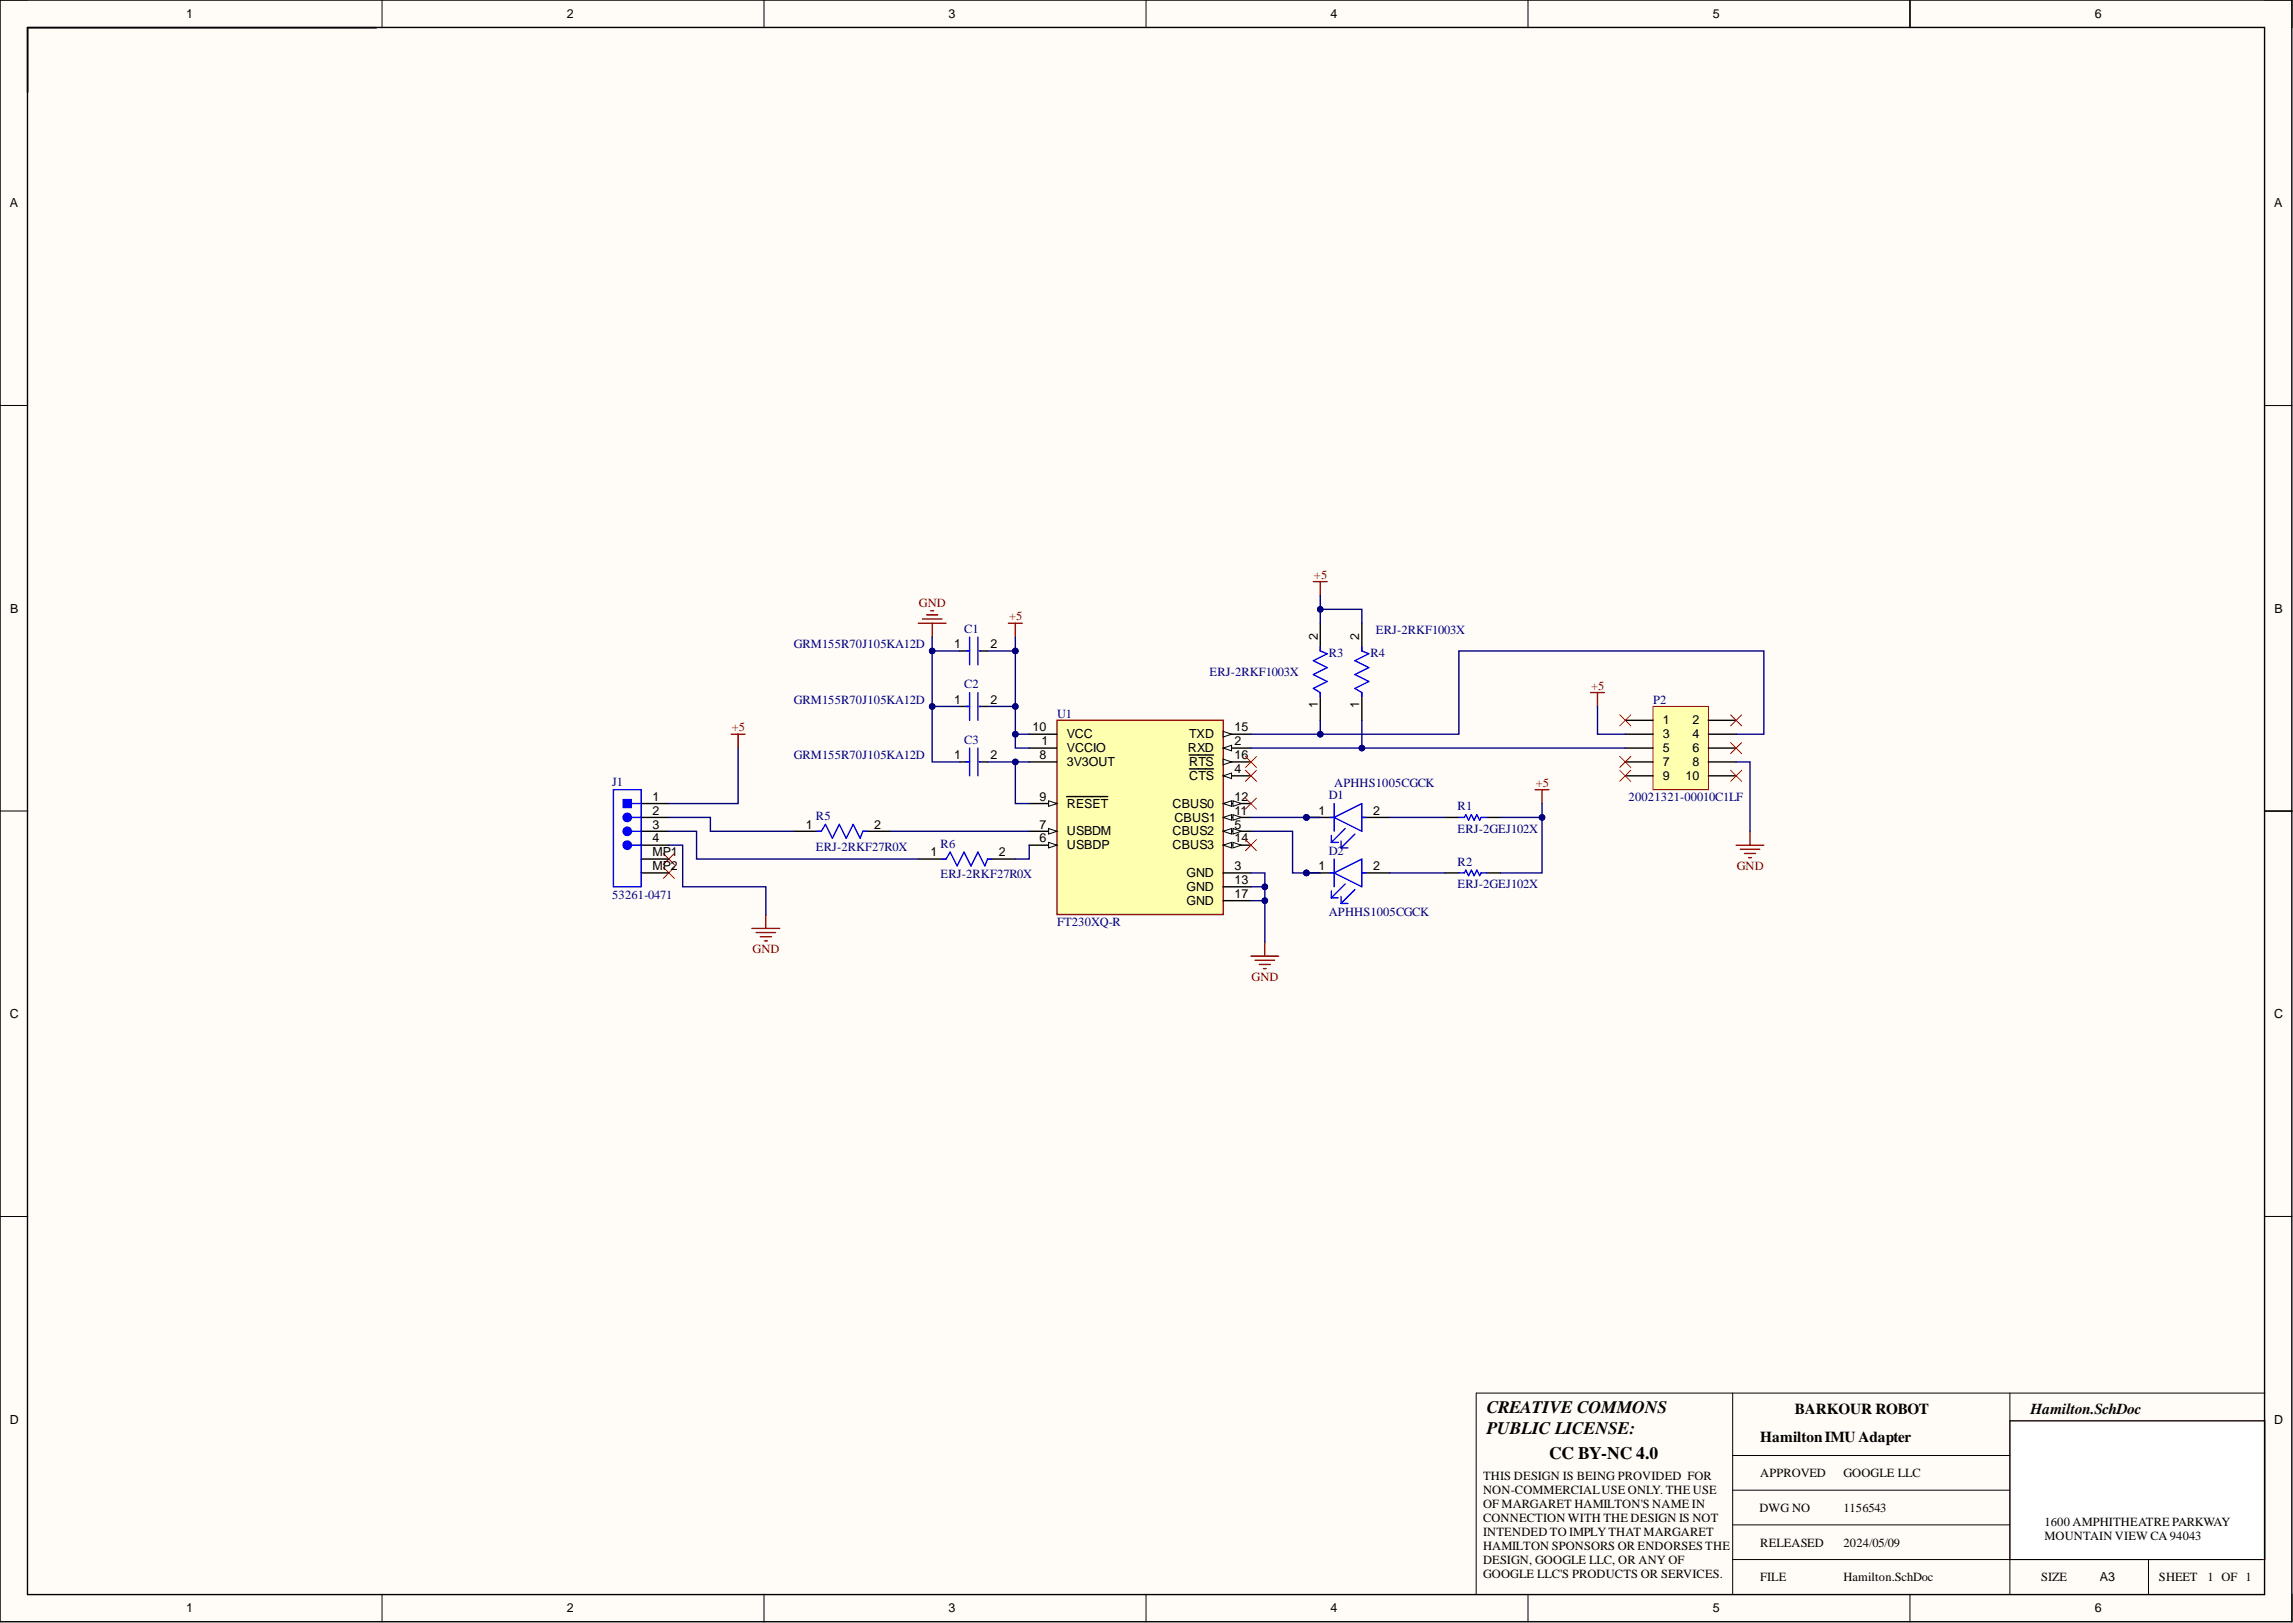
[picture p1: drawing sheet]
<svg xmlns="http://www.w3.org/2000/svg" width="420mm" height="297mm" viewBox="0 0 420 297" stroke-linecap="round" stroke-linejoin="round" font-family="sans-serif">
<defs><g id="words">
<g font-size="3.2">
<text x="272.2" y="258.7">CREATIVE COMMONS</text>
<text x="272.2" y="262.5">PUBLIC LICENSE:</text>
<text x="283.6" y="267">CC BY-NC 4.0</text>
</g>
<g font-size="2.8">
<text x="322.3" y="263.9">HamiltonIMU Adapter</text>
<text x="328.6" y="258.9">BARKOUR ROBOT</text>
<text x="371.8" y="258.9">Hamilton.SchDoc</text>
</g>
<g font-size="2.3">
<text x="34.1" y="3.3">1</text>
<text x="103.8" y="3.3">2</text>
<text x="173.7" y="3.3">3</text>
<text x="243.6" y="3.3">4</text>
<text x="313.6" y="3.3">5</text>
<text x="383.5" y="3.3">6</text>
<text x="1.8" y="37.9">A</text>
<text x="416.3" y="37.9">A</text>
<text x="1.9" y="112.1">B</text>
<text x="416.4" y="112.1">B</text>
<text x="174.7" y="118.6">1</text>
<text x="181.4" y="118.6">2</text>
<text x="241.2" y="117.1" transform="rotate(-90 241.2 117.1)">2</text>
<text x="248.9" y="117.1" transform="rotate(-90 248.9 117.1)">2</text>
<text x="174.7" y="128.8">1</text>
<text x="181.4" y="128.8">2</text>
<text x="241.2" y="129.6" transform="rotate(-90 241.2 129.6)">1</text>
<text x="248.9" y="129.6" transform="rotate(-90 248.9 129.6)">1</text>
<text x="189.1" y="133.9">10</text>
<text x="190.7" y="136.4">1</text>
<text x="195.3" y="135.1">VCC</text>
<text x="195.3" y="137.7">VCCIO</text>
<text x="217.5" y="137.7">RXD</text>
<text x="217.7" y="135.1">TXD</text>
<text x="226" y="136.4">2</text>
<text x="226" y="133.9">15</text>
<text x="304.4" y="132.6">1</text>
<text x="304.4" y="135.1">3</text>
<text x="304.4" y="137.7">5</text>
<text x="309.8" y="132.6">2</text>
<text x="309.8" y="135.1">4</text>
<text x="309.8" y="137.7">6</text>
<text x="174.7" y="138.9">1</text>
<text x="181.4" y="138.9">2</text>
<text x="190.3" y="138.9">8</text>
<text x="195.3" y="140.2">3V3OUT</text>
<text x="217.7" y="142.7">CTS</text>
<text x="217.7" y="140.2">RTS</text>
<text x="226" y="141.5">4</text>
<text x="226" y="138.9">16</text>
<text x="304.4" y="140.2">7</text>
<text x="304.4" y="142.7">9</text>
<text x="308.6" y="142.7">10</text>
<text x="309.8" y="140.2">8</text>
<text x="119.4" y="146.6">1</text>
<text x="119.4" y="149.1">2</text>
<text x="190.3" y="146.6">9</text>
<text x="195.3" y="147.8">RESET</text>
<text x="214.7" y="147.8">CBUS0</text>
<text x="226" y="146.6">12</text>
<text x="226" y="149.1">11</text>
<text x="241.4" y="149.1">1</text>
<text x="251.4" y="149.1">2</text>
<text x="119.4" y="151.6">3</text>
<text x="119.4" y="154.2">4</text>
<text x="147.5" y="151.6">1</text>
<text x="160" y="151.6">2</text>
<text x="190.3" y="151.6">7</text>
<text x="190.3" y="154.2">6</text>
<text x="195.3" y="152.9">USBDM</text>
<text x="195.3" y="155.4">USBDP</text>
<text x="214.7" y="152.9">CBUS2</text>
<text x="214.7" y="155.4">CBUS3</text>
<text x="215" y="150.4">CBUS1</text>
<text x="226" y="151.6">5</text>
<text x="226" y="154.2">14</text>
<text x="119.4" y="156.7">MP1</text>
<text x="119.4" y="159.3">MP2</text>
<text x="170.4" y="156.7">1</text>
<text x="182.9" y="156.7">2</text>
<text x="217.2" y="160.5">GND</text>
<text x="226" y="159.3">3</text>
<text x="226" y="161.8">13</text>
<text x="241.4" y="159.3">1</text>
<text x="251.4" y="159.3">2</text>
<text x="217.2" y="163.1">GND</text>
<text x="217.2" y="165.6">GND</text>
<text x="226" y="164.3">17</text>
<text x="1.8" y="186.3">C</text>
<text x="416.3" y="186.3">C</text>
<text x="1.8" y="260.5">D</text>
<text x="416.3" y="260.5">D</text>
<text x="271.5" y="271">THIS DESIGN IS BEING PROVIDED FOR</text>
<text x="271.5" y="273.5">NON-COMMERCIALUSE ONLY. THE USE</text>
<text x="322.3" y="270.4">APPROVED</text>
<text x="337.5" y="270.4">GOOGLE LLC</text>
<text x="271.5" y="276">OF MARGARET HAMILTON'S NAME IN</text>
<text x="271.5" y="278.6">CONNECTION WITH THE DESIGN IS NOT</text>
<text x="271.5" y="281.1">INTENDED TO IMPLYTHAT MARGARET</text>
<text x="322.1" y="276.7">DWG NO</text>
<text x="337.5" y="276.7">1156543</text>
<text x="374.3" y="279.2">1600 AMPHITHEATRE PARKWAY</text>
<text x="374.3" y="281.8">MOUNTAIN VIEW CA 94043</text>
<text x="271.5" y="283.6">HAMILTON SPONSORS OR ENDORSES THE</text>
<text x="271.5" y="286.2">DESIGN, GOOGLE LLC, OR ANY OF</text>
<text x="322.3" y="283.1">RELEASED</text>
<text x="337.5" y="283.1">2024/05/09</text>
<text x="271.5" y="288.7">GOOGLE LLC'S PRODUCTS OR SERVICES.</text>
<text x="322.3" y="289.4">FILE</text>
<text x="337.5" y="289.4">Hamilton.SchDoc</text>
<text x="373.7" y="289.4">SIZE</text>
<text x="384.4" y="289.4">A3</text>
<text x="395.3" y="289.4">SHEET</text>
<text x="404.2" y="289.4">1 OF 1</text>
<text x="34.1" y="295.1">1</text>
<text x="103.8" y="295.1">2</text>
<text x="173.7" y="295.1">3</text>
<text x="243.6" y="295.1">4</text>
<text x="313.6" y="295.1">5</text>
<text x="383.5" y="295.1">6</text>
</g>
<g font-size="2.3" fill="#800000">
<text x="240.6" y="105.9">+5</text>
<text x="168.2" y="111">GND</text>
<text x="184.7" y="113.6">+5</text>
<text x="291.3" y="126.2">+5</text>
<text x="134" y="133.9">+5</text>
<text x="281.2" y="144">+5</text>
<text x="318" y="159.3">GND</text>
<text x="137.8" y="174.5">GND</text>
<text x="229.1" y="179.6">GND</text>
</g>
<g font-size="2.3" fill="#000080">
<text x="145.3" y="118.6">GRM155R70J105KA12D</text>
<text x="176.5" y="115.8">C1</text>
<text x="251.9" y="116.1">ERJ-2RKF1003X</text>
<text x="176.5" y="126">C2</text>
<text x="221.4" y="123.7">ERJ-2RKF1003X</text>
<text x="243.3" y="120.2">R3</text>
<text x="250.9" y="120.2">R4</text>
<text x="145.3" y="128.8">GRM155R70J105KA12D</text>
<text x="193.5" y="131.3">U1</text>
<text x="302.7" y="128.8">P2</text>
<text x="176.5" y="136.1">C3</text>
<text x="112.1" y="143.8">J1</text>
<text x="145.3" y="138.9">GRM155R70J105KA12D</text>
<text x="243.3" y="146.3">D1</text>
<text x="244.3" y="144">APHHS1005CGCK</text>
<text x="266.9" y="148.3">R1</text>
<text x="298.2" y="146.6">20021321-00010C1LF</text>
<text x="149.4" y="150.1">R5</text>
<text x="149.4" y="155.7">ERJ-2RKF27R0X</text>
<text x="172.2" y="155.2">R6</text>
<text x="266.9" y="152.4">ERJ-2GEJ102X</text>
<text x="172.2" y="160.8">ERJ-2RKF27R0X</text>
<text x="243.3" y="156.5">D2</text>
<text x="266.9" y="158.5">R2</text>
<text x="112.1" y="164.6">53261-0471</text>
<text x="243.3" y="167.6">APHHS1005CGCK</text>
<text x="266.9" y="162.6">ERJ-2GEJ102X</text>
<text x="193.5" y="169.4">FT230XQ-R</text>
</g>
</g></defs>
<g fill="#fffcf8">
<path d="M0 0h419.6v296.9h-419.6z" fill-rule="evenodd"/>
<path d="M5.1 5.1h409.5v286.7h-409.5z" fill-rule="evenodd"/>
</g>
<g fill="none" stroke="#000" stroke-width=".18">
<path d="M0 0h5.1M69.9 0v5.1M139.9 0v5.1M209.8 0v5.1M279.7 0v5.1M349.7 0v5.1M414.6 0h5v5.1M0 74.2h5.1M414.6 74.2h5M0 148.4h5.1M414.6 148.4h5M0 222.6h5.1"/>
<path d="M414.6 222.6h5M69.9 291.8v5.1M139.9 291.8v5.1M209.8 291.8v5.1M279.7 291.8v5.1M349.7 291.8v5.1M419.6 291.8v5.1"/>
</g>
<path d="M368 260h46.7v25.4h-46.7z" fill-rule="evenodd" fill="#fff"/>
<path d="M368 260h46.7v25.4h-46.7z" fill="none" stroke="#800000" stroke-width=".18"/>
<path d="M0 0h419.6v296.8h-419.6zM5 5h409.6v286.8h-409.6zM5 5.1h63.9M349.7 0v5M414.6 148.4h5" fill="none" stroke="#000" stroke-width=".25"/>
<path d="M317.2 255v36.8M368 255v36.8M414.7 255h-144.4v36.8M317.2 279.1h50.8M317.2 272.7h50.8M317.2 266.4h50.8M368 260h46.7M317.2 285.4h97.1M393.3 285.4v6.4" fill="none" stroke="#000" stroke-width=".18"/>
<path d="M193.5 131.8h30.5v35.6h-30.5z" fill-rule="evenodd" fill="#ffffb0"/>
<path d="M193.5 131.8h30.5v35.6h-30.5z" fill="none" stroke="#800000" stroke-width=".25"/>
<path d="M188.4 139.4h5.1M188.4 134.4h5.1M188.4 136.9h5.1M224 147.1h5" fill="none" stroke="#000" stroke-width=".25"/>
<path d="M224 147.1l1.5-.5v1z" fill="#f8fcff"/>
<path d="M224 147.1l1.5-.5v1z" fill="none" stroke="#000" stroke-width=".18"/>
<path d="M225.7 146.6l1.6 .5-1.6 .5z" fill="#f8fcff"/>
<path d="M225.7 146.6l1.6 .5-1.6 .5z" fill="none" stroke="#000" stroke-width=".18"/>
<path d="M224 149.6h5" fill="none" stroke="#000" stroke-width=".25"/>
<path d="M224 149.6l1.5-.5v1z" fill="#f8fcff"/>
<path d="M224 149.6l1.5-.5v1z" fill="none" stroke="#000" stroke-width=".18"/>
<path d="M225.7 149.1l1.6 .5-1.6 .5z" fill="#f8fcff"/>
<path d="M225.7 149.1l1.6 .5-1.6 .5z" fill="none" stroke="#000" stroke-width=".18"/>
<path d="M224 152.1h5" fill="none" stroke="#000" stroke-width=".25"/>
<path d="M224 152.1l1.5-.5v1.1z" fill="#f8fcff"/>
<path d="M224 152.1l1.5-.5v1.1z" fill="none" stroke="#000" stroke-width=".18"/>
<path d="M225.7 151.6l1.6 .5-1.6 .6z" fill="#f8fcff"/>
<path d="M225.7 151.6l1.6 .5-1.6 .6z" fill="none" stroke="#000" stroke-width=".18"/>
<path d="M224 154.7h5" fill="none" stroke="#000" stroke-width=".25"/>
<path d="M224 154.7l1.5-.5v1z" fill="#f8fcff"/>
<path d="M224 154.7l1.5-.5v1z" fill="none" stroke="#000" stroke-width=".18"/>
<path d="M225.7 154.2l1.6 .5-1.6 .5z" fill="#f8fcff"/>
<path d="M225.7 154.2l1.6 .5-1.6 .5z" fill="none" stroke="#000" stroke-width=".18"/>
<path d="M224 142h5" fill="none" stroke="#000" stroke-width=".25"/>
<path d="M224 142l1.5-.5v1z" fill="#f8fcff"/>
<path d="M224 142l1.5-.5v1z" fill="none" stroke="#000" stroke-width=".18"/>
<path d="M188.4 147.1h5.1M217.8 140.7h4.4" fill="none" stroke="#000" stroke-width=".25"/>
<path d="M192 146.6l1.5 .5-1.5 .5z" fill="#f8fcff"/>
<path d="M192 146.6l1.5 .5-1.5 .5z" fill="none" stroke="#000" stroke-width=".18"/>
<path d="M224 139.4h5M195.3 145.8h7.5" fill="none" stroke="#000" stroke-width=".25"/>
<path d="M224 138.9l1.5 .5-1.5 .6z" fill="#f8fcff"/>
<path d="M224 138.9l1.5 .5-1.5 .6z" fill="none" stroke="#000" stroke-width=".18"/>
<path d="M217.8 138.2h4.4M224 136.9h5" fill="none" stroke="#000" stroke-width=".25"/>
<path d="M224 136.9l1.5-.5v1z" fill="#f8fcff"/>
<path d="M224 136.9l1.5-.5v1z" fill="none" stroke="#000" stroke-width=".18"/>
<path d="M224 134.4h5" fill="none" stroke="#000" stroke-width=".25"/>
<path d="M224 133.9l1.5 .5-1.5 .5z" fill="#f8fcff"/>
<path d="M224 133.9l1.5 .5-1.5 .5z" fill="none" stroke="#000" stroke-width=".18"/>
<path d="M188.4 152.1h5.1" fill="none" stroke="#000" stroke-width=".25"/>
<path d="M192 151.6l1.5 .5-1.5 .6z" fill="#f8fcff"/>
<path d="M192 151.6l1.5 .5-1.5 .6z" fill="none" stroke="#000" stroke-width=".18"/>
<path d="M188.4 154.7h5.1" fill="none" stroke="#000" stroke-width=".25"/>
<path d="M192 154.2l1.5 .5-1.5 .5z" fill="#f8fcff"/>
<path d="M192 154.2l1.5 .5-1.5 .5z" fill="none" stroke="#000" stroke-width=".18"/>
<path d="M224 159.8h5M224 162.3h5M224 164.8h5" fill="none" stroke="#000" stroke-width=".25"/>
<g fill="none" stroke="#800000" stroke-width=".25">
<path d="M168.1 114.1h5.1M168.9 113.3h3.5M169.6 112.5h2.1M170.4 111.8h.5M170.7 114.1v2.5M184.6 114.1h2.6M185.9 114.1v2.5M291.2 126.8h2.5M292.5 126.8v2.5M281 144.5h2.6M282.3 144.5v2.6M317.9 154.7h5"/>
<path d="M318.6 155.4h3.6M319.4 156.2h2M320.1 157h.5M320.4 152.1v2.6"/>
</g>
<path d="M302.6 129.3h10.2v15.2h-10.2z" fill-rule="evenodd" fill="#ffffb0"/>
<path d="M302.6 129.3h10.2v15.2h-10.2z" fill="none" stroke="#800000" stroke-width=".18"/>
<g fill="none" stroke="#000" stroke-width=".25">
<path d="M297.6 131.8h5M297.6 134.4h5M297.6 136.9h5M297.6 139.4h5M312.8 131.8h5.1M312.8 134.4h5.1M312.8 136.9h5.1M312.8 139.4h5.1M264.6 149.6h2.5M264.6 159.8h2.5M272.2 149.6h2.5M272.2 159.8h2.5"/>
<path d="M297.6 142h5M312.8 142h5.1"/>
</g>
<path d="M133.9 134.4h2.5M135.1 134.4v2.5" fill="none" stroke="#800000" stroke-width=".25"/>
<path d="M267.1 149.6h1l.3-.5 .5 1 .5-1 .5 1 .5-1 .5 1 .3-.5h1M267.1 159.8h1l.3-.5 .5 1 .5-1 .5 1 .5-1 .5 1 .3-.5h1" fill="none" stroke="#00f" stroke-width=".25"/>
<circle cx="239.2" cy="149.6" r=".51" fill="#000080"/>
<circle cx="239.2" cy="149.6" r=".51" fill="none" stroke="#000080" stroke-width=".18"/>
<path d="M239.2 149.6h5.1M249.3 149.6h5.1" fill="none" stroke="#000" stroke-width=".25"/>
<circle cx="239.2" cy="149.6" r=".51" fill="#000080"/>
<circle cx="239.2" cy="149.6" r=".51" fill="none" stroke="#000080" stroke-width=".18"/>
<path d="M243.5 149.6h.8M243.7 154.2h1.3M243.7 152.9v1.3M244.3 149.6l5-2.5v5zM244.3 147.1v5M245.5 155.2h1.3M245.5 153.9v1.3M246.3 151.6l-2.6 2.6M248.1 152.7l-2.6 2.5M249.3 149.6h.8" fill="none" stroke="#00f" stroke-width=".25"/>
<circle cx="239.2" cy="159.8" r=".51" fill="#000080"/>
<circle cx="239.2" cy="159.8" r=".51" fill="none" stroke="#000080" stroke-width=".18"/>
<path d="M239.2 159.8h5.1M249.3 159.8h5.1" fill="none" stroke="#000" stroke-width=".25"/>
<circle cx="239.2" cy="159.8" r=".51" fill="#000080"/>
<circle cx="239.2" cy="159.8" r=".51" fill="none" stroke="#000080" stroke-width=".18"/>
<g fill="none" stroke="#00f" stroke-width=".25">
<path d="M176.8 119.1h.7M177.5 116.6v5.1M179 116.6v5.1M179.3 119.1h.2M241.7 118.4v.7l1.3 .5-2.6 1.3 2.6 1.3-2.6 1.3 2.6 1.2-2.6 1.3 1.3 .8v.7M249.3 118.4v.7l1.3 .5-2.5 1.3 2.5 1.3-2.5 1.3 2.5 1.2-2.5 1.3 1.2 .8v.7M176.8 129.3h.7M176.8 139.4h.7M177.5 126.8v5M177.5 136.9v5.1M179 126.8v5M179 136.9v5.1"/>
<path d="M179.3 129.3h.2M179.3 139.4h.2M115.6 149.6h1.8M149.6 152.1h.8l.7-1.2 1.3 2.5 1.3-2.5 1.2 2.5 1.3-2.5 1.3 2.5 .5-1.3h.7M172.4 157.2h.8l.8-1.2 1.2 2.5 1.3-2.5 1.3 2.5 1.2-2.5 1.3 2.5 .5-1.3h.8M243.5 159.8h.8M244.3 159.8l5-2.6v5.1zM244.3 157.2v5.1M249.3 159.8h.8M243.7 164.3h1.3M243.7 163.1v1.2M245.5 165.3h1.3"/>
<path d="M245.5 164.1v1.2M246.3 161.8l-2.6 2.5M248.1 162.8l-2.6 2.5"/>
</g>
<g fill="none" stroke="#f00" stroke-width=".18">
<path d="M228 138.4l2 2.1M230 138.4l-2 2.1M296.5 130.8l2.1 2M296.5 138.4l2.1 2.1M298.6 130.8l-2.1 2M298.6 138.4l-2.1 2.1M316.8 130.8l2.1 2M316.8 135.9l2.1 2M318.9 130.8l-2.1 2M318.9 135.9l-2.1 2M121.4 158.7l2.1 2.1M121.4 156.2l2.1 2"/>
<path d="M123.5 158.7l-2.1 2.1M123.5 156.2l-2.1 2M228 141l2 2M228 153.7l2 2M228 146.1l2 2M230 141l-2 2M230 153.7l-2 2M230 146.1l-2 2M296.5 141l2.1 2M298.6 141l-2.1 2M316.8 141l2.1 2M318.9 141l-2.1 2"/>
</g>
<g fill="none" stroke="#000" stroke-width=".25">
<path d="M175.7 119.1h1.8M179.3 119.1h1.5M241.7 114.1v5M249.3 114.1v5M175.7 129.3h1.8M175.7 139.4h1.8M179.3 129.3h1.5M179.3 139.4h1.5M241.7 126.8v5M249.3 126.8v5M145.3 152.1h5.1M158 152.1h5.1"/>
<path d="M168.1 157.2h5.1M180.8 157.2h5.1"/>
</g>
<path d="M240.4 106.4h2.6M241.7 106.4v2.6M137.7 169.9h5.1M138.4 170.7h3.6M139.2 171.4h2M140 172.2h.5M140.2 167.4v2.5M229 175h5.1M229.8 175.8h3.5M230.6 176.5h2M231.3 177.3h.5M231.6 172.5v2.5" fill="none" stroke="#800000" stroke-width=".25"/>
<circle cx="114.8" cy="149.6" r=".76" fill="#00f"/>
<g fill="none" stroke="#00f" stroke-width=".25">
<path d="M115.6 147.1h1.8"/>
<circle cx="114.8" cy="149.6" r=".76"/>
</g>
<circle cx="114.8" cy="152.1" r=".76" fill="#00f"/>
<g fill="none" stroke="#00f" stroke-width=".25">
<path d="M115.6 152.1h1.8"/>
<circle cx="114.8" cy="152.1" r=".76"/>
</g>
<circle cx="114.8" cy="154.7" r=".76" fill="#00f"/>
<g fill="none" stroke="#00f" stroke-width=".25">
<path d="M112.3 144.5h5.1v17.8h-5.1zM115.6 154.7h1.8"/>
<circle cx="114.8" cy="154.7" r=".76"/>
</g>
<path d="M117.4 147.1h5M117.4 149.6h5M117.4 152.1h5M117.4 154.7h5M117.4 157.2h5M117.4 159.8h5" fill="none" stroke="#000" stroke-width=".25"/>
<path d="M114.1 146.3h1.5v1.5h-1.5z" fill-rule="evenodd" fill="#00f"/>
<path d="M114.1 146.3h1.5v1.5h-1.5z" fill="none" stroke="#00f" stroke-width=".18"/>
<path d="M229 162.3h2.6v2.5" fill="none" stroke="#000080" stroke-width=".25"/>
<circle cx="231.6" cy="162.3" r=".51" fill="#000080"/>
<circle cx="231.6" cy="162.3" r=".51" fill="none" stroke="#000080" stroke-width=".18"/>
<circle cx="231.6" cy="164.8" r=".51" fill="#000080"/>
<circle cx="231.6" cy="164.8" r=".51" fill="none" stroke="#000080" stroke-width=".18"/>
<path d="M229 159.8h2.6v2.5" fill="none" stroke="#000080" stroke-width=".25"/>
<circle cx="231.6" cy="162.3" r=".51" fill="#000080"/>
<circle cx="231.6" cy="162.3" r=".51" fill="none" stroke="#000080" stroke-width=".18"/>
<path d="M185.9 134.4v2.5h2.5" fill="none" stroke="#000080" stroke-width=".25"/>
<circle cx="185.9" cy="134.4" r=".51" fill="#000080"/>
<circle cx="185.9" cy="134.4" r=".51" fill="none" stroke="#000080" stroke-width=".18"/>
<path d="M229 149.6h12.7" fill="none" stroke="#000080" stroke-width=".25"/>
<circle cx="239.2" cy="149.6" r=".51" fill="#000080"/>
<circle cx="239.2" cy="149.6" r=".51" fill="none" stroke="#000080" stroke-width=".18"/>
<path d="M229 152.1h7.6v7.7h5.1" fill="none" stroke="#000080" stroke-width=".25"/>
<circle cx="239.2" cy="159.8" r=".51" fill="#000080"/>
<circle cx="239.2" cy="159.8" r=".51" fill="none" stroke="#000080" stroke-width=".18"/>
<path d="M180.8 119.1h5.1M292.5 129.3v5.1h5.1M317.9 139.4h2.5v12.7M254.4 149.6h10.2M254.4 159.8h10.2" fill="none" stroke="#000080" stroke-width=".25"/>
<circle cx="185.9" cy="119.1" r=".51" fill="#000080"/>
<circle cx="185.9" cy="119.1" r=".51" fill="none" stroke="#000080" stroke-width=".18"/>
<path d="M180.8 129.3h5.1" fill="none" stroke="#000080" stroke-width=".25"/>
<circle cx="185.9" cy="129.3" r=".51" fill="#000080"/>
<circle cx="185.9" cy="129.3" r=".51" fill="none" stroke="#000080" stroke-width=".18"/>
<path d="M241.7 131.8v2.6" fill="none" stroke="#000080" stroke-width=".25"/>
<circle cx="241.7" cy="134.4" r=".51" fill="#000080"/>
<circle cx="241.7" cy="134.4" r=".51" fill="none" stroke="#000080" stroke-width=".18"/>
<path d="M249.3 131.8v5.1" fill="none" stroke="#000080" stroke-width=".25"/>
<circle cx="249.3" cy="136.9" r=".51" fill="#000080"/>
<circle cx="249.3" cy="136.9" r=".51" fill="none" stroke="#000080" stroke-width=".18"/>
<path d="M241.7 111.5h7.6v2.6" fill="none" stroke="#000080" stroke-width=".25"/>
<circle cx="241.7" cy="111.5" r=".51" fill="#000080"/>
<circle cx="241.7" cy="111.5" r=".51" fill="none" stroke="#000080" stroke-width=".18"/>
<path d="M185.9 139.4v7.7h2.5" fill="none" stroke="#000080" stroke-width=".25"/>
<circle cx="185.9" cy="139.5" r=".51" fill="#000080"/>
<circle cx="185.9" cy="139.5" r=".51" fill="none" stroke="#000080" stroke-width=".18"/>
<path d="M229 164.8h2.6v7.7" fill="none" stroke="#000080" stroke-width=".25"/>
<circle cx="231.6" cy="164.8" r=".51" fill="#000080"/>
<circle cx="231.6" cy="164.8" r=".51" fill="none" stroke="#000080" stroke-width=".18"/>
<path d="M282.3 149.6v10.2h-7.6" fill="none" stroke="#000080" stroke-width=".25"/>
<circle cx="282.3" cy="149.6" r=".51" fill="#000080"/>
<circle cx="282.3" cy="149.6" r=".51" fill="none" stroke="#000080" stroke-width=".18"/>
<path d="M282.3 147.1v2.5h-7.6" fill="none" stroke="#000080" stroke-width=".25"/>
<circle cx="282.3" cy="149.6" r=".51" fill="#000080"/>
<circle cx="282.3" cy="149.6" r=".51" fill="none" stroke="#000080" stroke-width=".18"/>
<path d="M170.7 116.6v2.5h5M163.1 152.1h25.3M188.4 154.7v2.5h-2.5" fill="none" stroke="#000080" stroke-width=".25"/>
<circle cx="170.7" cy="119.1" r=".51" fill="#000080"/>
<circle cx="170.7" cy="119.1" r=".51" fill="none" stroke="#000080" stroke-width=".18"/>
<path d="M170.7 119.1v10.2h5" fill="none" stroke="#000080" stroke-width=".25"/>
<circle cx="170.7" cy="119.1" r=".51" fill="#000080"/>
<circle cx="170.7" cy="119.1" r=".51" fill="none" stroke="#000080" stroke-width=".18"/>
<circle cx="170.7" cy="129.3" r=".51" fill="#000080"/>
<circle cx="170.7" cy="129.3" r=".51" fill="none" stroke="#000080" stroke-width=".18"/>
<path d="M170.7 129.3v10.1h5" fill="none" stroke="#000080" stroke-width=".25"/>
<circle cx="170.7" cy="129.3" r=".51" fill="#000080"/>
<circle cx="170.7" cy="129.3" r=".51" fill="none" stroke="#000080" stroke-width=".18"/>
<path d="M135.1 136.9v10.2h-12.7M180.8 139.4h7.6M122.4 149.6h7.7v2.5h15.2M122.4 152.1h5.1v5.1h40.6M122.4 154.7h2.6v7.6h15.2v5.1" fill="none" stroke="#000080" stroke-width=".25"/>
<circle cx="185.9" cy="139.5" r=".51" fill="#000080"/>
<circle cx="185.9" cy="139.5" r=".51" fill="none" stroke="#000080" stroke-width=".18"/>
<path d="M185.9 116.6v17.8h2.5" fill="none" stroke="#000080" stroke-width=".25"/>
<circle cx="185.9" cy="119.1" r=".51" fill="#000080"/>
<circle cx="185.9" cy="119.1" r=".51" fill="none" stroke="#000080" stroke-width=".18"/>
<circle cx="185.9" cy="129.3" r=".51" fill="#000080"/>
<circle cx="185.9" cy="129.3" r=".51" fill="none" stroke="#000080" stroke-width=".18"/>
<circle cx="185.9" cy="134.4" r=".51" fill="#000080"/>
<circle cx="185.9" cy="134.4" r=".51" fill="none" stroke="#000080" stroke-width=".18"/>
<path d="M229 136.9h68.6" fill="none" stroke="#000080" stroke-width=".25"/>
<circle cx="249.3" cy="136.9" r=".51" fill="#000080"/>
<circle cx="249.3" cy="136.9" r=".51" fill="none" stroke="#000080" stroke-width=".18"/>
<path d="M229 134.4h38.1v-15.3h55.8v15.3h-5" fill="none" stroke="#000080" stroke-width=".25"/>
<circle cx="241.7" cy="134.4" r=".51" fill="#000080"/>
<circle cx="241.7" cy="134.4" r=".51" fill="none" stroke="#000080" stroke-width=".18"/>
<path d="M241.7 109v5.1" fill="none" stroke="#000080" stroke-width=".25"/>
<circle cx="241.7" cy="111.5" r=".51" fill="#000080"/>
<circle cx="241.7" cy="111.5" r=".51" fill="none" stroke="#000080" stroke-width=".18"/>
<use href="#words"/>
</svg>
